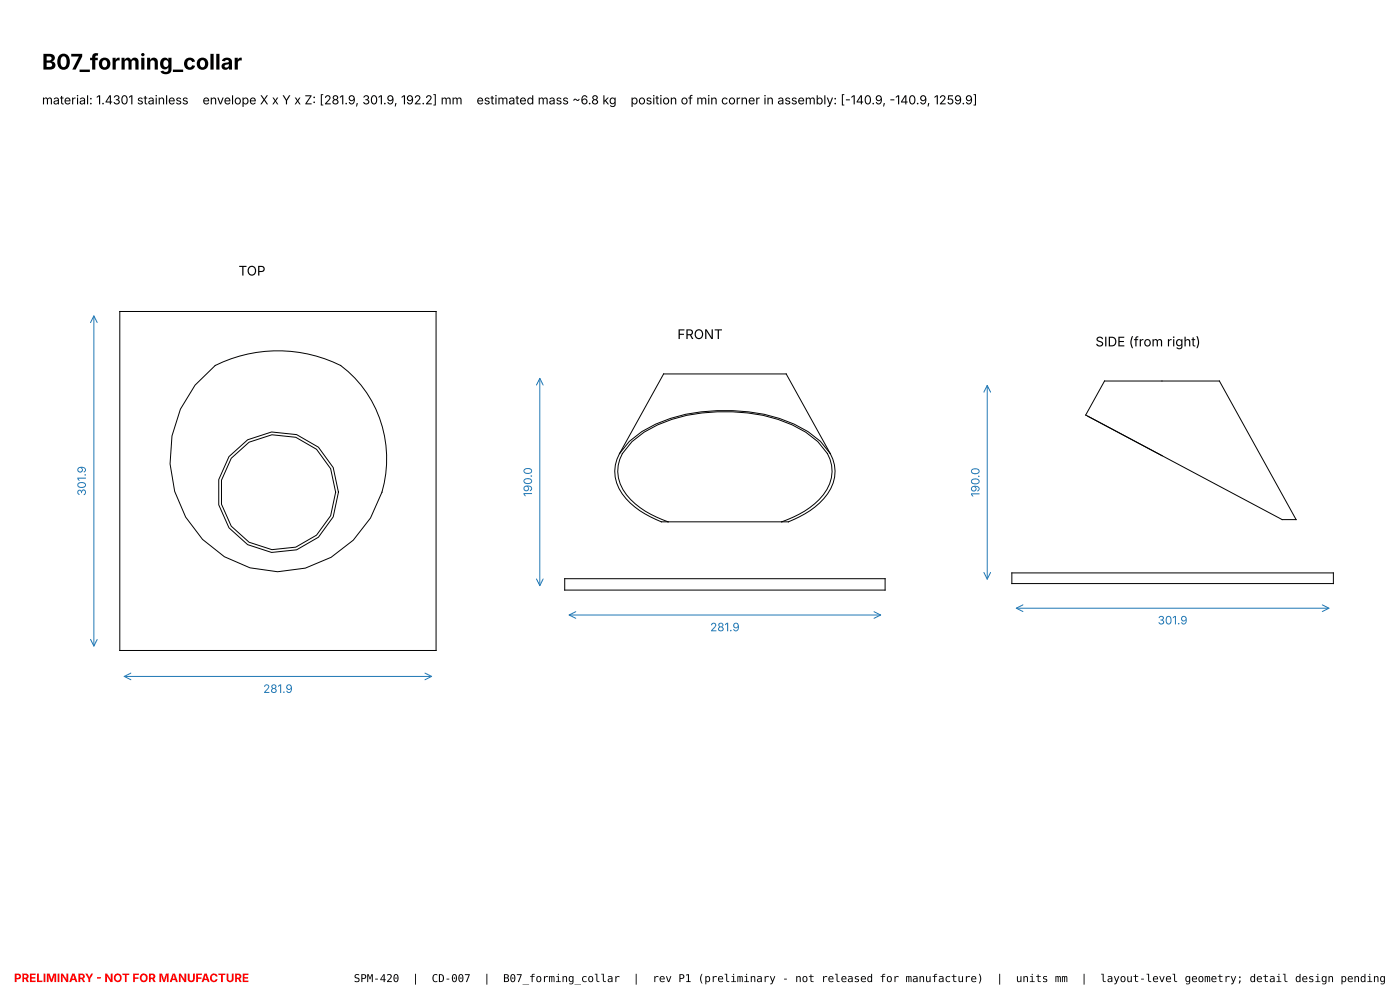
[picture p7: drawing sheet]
<svg xmlns="http://www.w3.org/2000/svg" width="297mm" height="211mm" viewBox="0 0 297 211" stroke-linecap="round" stroke-linejoin="round" font-family="sans-serif">
<defs><g id="words">
<text font-size="4.6" x="8.9" y="14.8">B07_forming_collar</text>
<g font-size="2.8">
<text x="50.6" y="58.4">TOP</text>
<text x="143.8" y="71.9">FRONT</text>
<text x="232.5" y="73.5">SIDE (from right)</text>
</g>
<g font-size="2.6">
<text x="8.9" y="22.1">material: 1.4301 stainless</text>
<text x="43" y="22.1">envelope X x Y x Z: [281.9, 301.9, 192.2] mm</text>
<text x="101.2" y="22.1">estimated mass ~6.8 kg</text>
<text x="133.9" y="22.1">position of min corner in assembly: [-140.9, -140.9, 1259.9]</text>
</g>
<g font-size="2.5" fill="#1f77b4">
<text x="18.2" y="105.2" transform="rotate(-90 18.2 105.2)">301.9</text>
<text x="112.9" y="105.4" transform="rotate(-90 112.9 105.4)">190.0</text>
<text x="207.9" y="105.4" transform="rotate(-90 207.9 105.4)">190.0</text>
<text x="150.7" y="133.9">281.9</text>
<text x="245.8" y="132.4">301.9</text>
<text x="55.9" y="147">281.9</text>
</g>
<text font-size="2.5" fill="#f00" x="3" y="208.3">PRELIMINARY - NOT FOR MANUFACTURE</text>
<g font-size="2.3">
<text x="75.1" y="208.3">SPM-420</text>
<text x="87.5" y="208.3">|</text>
<text x="91.6" y="208.3">CD-007</text>
<text x="102.7" y="208.3">|</text>
<text x="106.8" y="208.3">B07_forming_collar</text>
<text x="134.4" y="208.3">|</text>
<text x="138.5" y="208.3">rev P1 (preliminary - not released for manufacture)</text>
<text x="211.5" y="208.3">|</text>
<text x="215.6" y="208.3">units mm</text>
<text x="229.4" y="208.3">|</text>
<text x="233.6" y="208.3">layout-level geometry; detail design pending</text>
</g>
</g></defs>
<g fill="none" stroke="#000" stroke-width=".21">
<path d="M25.4 66.1h67.2v71.9h-67.2zM41.4 81.7l4.3-4.2a30 30 0 0 1 26.6 0 24.9 24.9 0 0 1 8.8 26.9l-2.4 5.5-3.7 4.7-4.7 3.6-5.5 2.3-5.9 .8-5.8-.9-5.5-2.3-4.6-3.7-3.6-4.7-2.3-5.5-1-5.8 .4-5.9 1.8-5.7zM131.5 96.2a8 8 0 0 0 1.4 9.6 18.9 18.9 0 0 0 7.5 4.9h1.4M131.5 96.2a19.3 19.3 0 0 1 10.8-7.5 40.6 40.6 0 0 1 23.1 0 19.3 19.3 0 0 1 10.8 7.5M131.5 96.2l9.4-16.9h26l9.3 16.9M176.2 96.2a8 8 0 0 1-1.3 9.6 18.9 18.9 0 0 1-7.5 4.9h-1.5M230.9 88.3l15.8 8.3M234.5 80.8h24.3l16.3 29.4h-2.9l-41.7-22.2zM141.8 110.7a18 18 0 0 1-9.6-6.9 7.5 7.5 0 0 1-.1-7.6 18.8 18.8 0 0 1 10.5-7.3 38.4 38.4 0 0 1 25.6 1.2 14.4 14.4 0 0 1 8 7.3 8.5 8.5 0 0 1-3.3 9.4 22.1 22.1 0 0 1-7 3.9M141.8 110.7h24.1M119.9 122.7h68v2.5h-68zM214.8 121.5h68.2v2.3h-68.2z"/>
<circle cx="59" cy="104.4" r="12.8"/>
<circle cx="59" cy="104.4" r="12.2"/>
</g>
<g fill="none" stroke="#1f77b4" stroke-width=".21">
<path d="M19.2 68.4l.7-1.4 .7 1.4M19.9 67v70M113.9 81.7l.7-1.4 .7 1.4M114.6 80.3v43.9M208.9 83.2l.7-1.4 .7 1.4M209.6 81.8v41M19.2 135.6l.7 1.4 .7-1.4M113.9 122.8l.7 1.4 .7-1.4M120.8 130.4h66.1M122.2 129.7l-1.4 .7 1.4 .7M185.5 129.7l1.4 .7-1.4 .7M208.9 121.4l.7 1.4 .7-1.4"/>
<path d="M215.7 129h66.4M217.1 128.3l-1.4 .7 1.4 .7M280.7 128.3l1.4 .7-1.4 .7M26.4 143.5h65.2M27.8 142.8l-1.4 .7 1.4 .7M90.2 142.8l1.4 .7-1.4 .7"/>
</g>
<use href="#words"/>
</svg>
